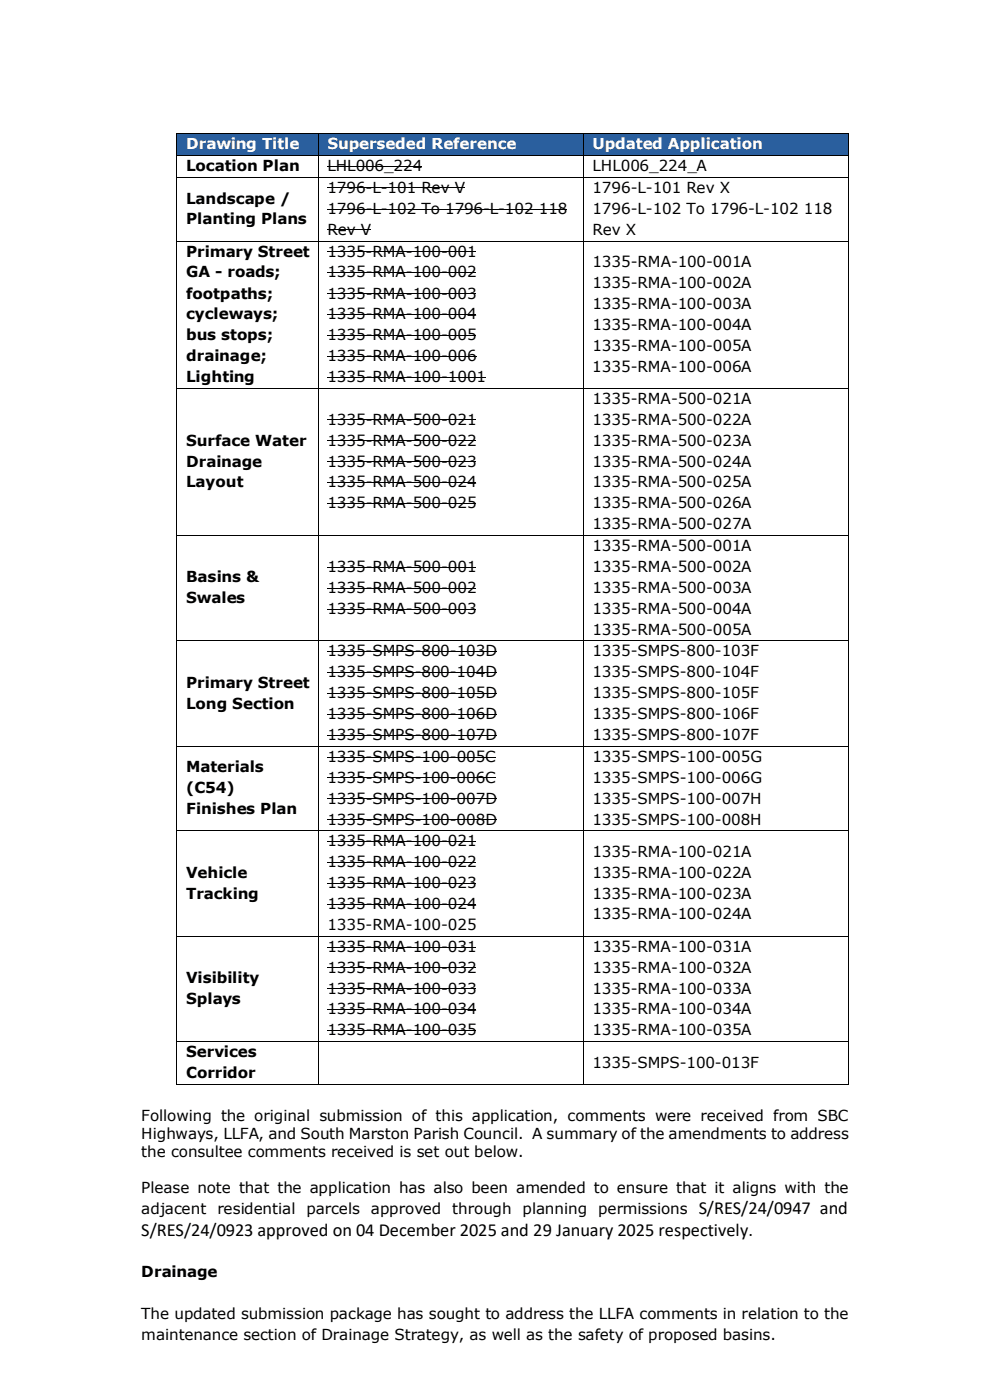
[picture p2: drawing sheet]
<svg xmlns="http://www.w3.org/2000/svg" width="210mm" height="297mm" viewBox="0 0 210 297" stroke-linecap="round" stroke-linejoin="round" font-family="sans-serif">
<defs><g id="words">
<g font-size="3.9">
<text x="148.3" y="257.6">S/RES/24/0947 and</text>
<text x="30" y="262.3">S/RES/24/0923 approved on 04 December 2025 and 29 January 2025 respectively.</text>
</g>
<g font-size="3.2" fill="#fff">
<text x="39.5" y="31.7">Drawing Title</text>
<text x="69.4" y="31.7">Superseded Reference</text>
<text x="125.6" y="31.7">Updated Application</text>
</g>
<g font-size="3.2">
<text x="39.5" y="36.3">Location Plan</text>
<text x="69.4" y="36.3">LHL006_224</text>
<text x="69.4" y="40.9">1796-L-101 Rev V</text>
<text x="125.6" y="36.3">LHL006_224_A</text>
<text x="125.6" y="40.9">1796-L-101 Rev X</text>
<text x="39.5" y="43.2">Landscape /</text>
<text x="39.5" y="47.6">Planting Plans</text>
<text x="69.4" y="45.4">1796-L-102 To 1796-L-102 118</text>
<text x="125.6" y="45.4">1796-L-102 To 1796-L-102 118</text>
<text x="69.4" y="49.8">Rev V</text>
<text x="125.6" y="49.8">Rev X</text>
<text x="39.5" y="54.4">Primary Street</text>
<text x="39.5" y="58.8">GA - roads;</text>
<text x="69.4" y="54.4">1335-RMA-100-001</text>
<text x="69.4" y="58.8">1335-RMA-100-002</text>
<text x="125.6" y="56.6">1335-RMA-100-001A</text>
<text x="39.5" y="63.3">footpaths;</text>
<text x="69.4" y="63.3">1335-RMA-100-003</text>
<text x="125.6" y="65.5">1335-RMA-100-003A</text>
<text x="125.6" y="61">1335-RMA-100-002A</text>
<text x="39.5" y="67.7">cycleways;</text>
<text x="69.4" y="67.7">1335-RMA-100-004</text>
<text x="125.6" y="69.9">1335-RMA-100-004A</text>
<text x="39.5" y="72.1">bus stops;</text>
<text x="39.5" y="76.6">drainage;</text>
<text x="69.4" y="72.1">1335-RMA-100-005</text>
<text x="69.4" y="76.6">1335-RMA-100-006</text>
<text x="125.6" y="74.4">1335-RMA-100-005A</text>
<text x="39.5" y="81">Lighting</text>
<text x="69.4" y="81">1335-RMA-100-1001</text>
<text x="125.6" y="78.8">1335-RMA-100-006A</text>
<text x="125.6" y="85.7">1335-RMA-500-021A</text>
<text x="39.5" y="94.6">Surface Water</text>
<text x="69.4" y="90.1">1335-RMA-500-021</text>
<text x="69.4" y="94.6">1335-RMA-500-022</text>
<text x="125.6" y="94.6">1335-RMA-500-023A</text>
<text x="125.6" y="90.1">1335-RMA-500-022A</text>
<text x="39.5" y="99">Drainage</text>
<text x="69.4" y="99">1335-RMA-500-023</text>
<text x="125.6" y="99">1335-RMA-500-024A</text>
<text x="39.5" y="103.4">Layout</text>
<text x="69.4" y="103.4">1335-RMA-500-024</text>
<text x="69.4" y="107.9">1335-RMA-500-025</text>
<text x="125.6" y="107.9">1335-RMA-500-026A</text>
<text x="125.6" y="103.4">1335-RMA-500-025A</text>
<text x="125.6" y="112.3">1335-RMA-500-027A</text>
<text x="125.6" y="116.9">1335-RMA-500-001A</text>
<text x="39.5" y="123.5">Basins &amp;</text>
<text x="69.4" y="121.3">1335-RMA-500-001</text>
<text x="69.4" y="125.8">1335-RMA-500-002</text>
<text x="125.6" y="125.8">1335-RMA-500-003A</text>
<text x="125.6" y="121.3">1335-RMA-500-002A</text>
<text x="39.5" y="128">Swales</text>
<text x="69.4" y="130.2">1335-RMA-500-003</text>
<text x="125.6" y="130.2">1335-RMA-500-004A</text>
<text x="125.6" y="134.6">1335-RMA-500-005A</text>
<text x="69.4" y="139.3">1335-SMPS-800-103D</text>
<text x="69.4" y="143.7">1335-SMPS-800-104D</text>
<text x="125.6" y="139.3">1335-SMPS-800-103F</text>
<text x="125.6" y="143.7">1335-SMPS-800-104F</text>
<text x="39.5" y="145.9">Primary Street</text>
<text x="69.4" y="148.2">1335-SMPS-800-105D</text>
<text x="125.6" y="148.2">1335-SMPS-800-105F</text>
<text x="39.5" y="150.4">Long Section</text>
<text x="69.4" y="152.6">1335-SMPS-800-106D</text>
<text x="125.6" y="152.6">1335-SMPS-800-106F</text>
<text x="69.4" y="157">1335-SMPS-800-107D</text>
<text x="69.4" y="161.6">1335-SMPS-100-005C</text>
<text x="125.6" y="157">1335-SMPS-800-107F</text>
<text x="125.6" y="161.6">1335-SMPS-100-005G</text>
<text x="39.5" y="163.8">Materials</text>
<text x="69.4" y="166">1335-SMPS-100-006C</text>
<text x="125.6" y="166">1335-SMPS-100-006G</text>
<text x="39.5" y="168.3">(C54)</text>
<text x="39.5" y="172.7">Finishes Plan</text>
<text x="69.4" y="170.5">1335-SMPS-100-007D</text>
<text x="125.6" y="170.5">1335-SMPS-100-007H</text>
<text x="69.4" y="174.9">1335-SMPS-100-008D</text>
<text x="69.4" y="179.6">1335-RMA-100-021</text>
<text x="125.6" y="174.9">1335-SMPS-100-008H</text>
<text x="69.4" y="184">1335-RMA-100-022</text>
<text x="125.6" y="181.8">1335-RMA-100-021A</text>
<text x="39.5" y="186.2">Vehicle</text>
<text x="39.5" y="190.7">Tracking</text>
<text x="69.4" y="188.5">1335-RMA-100-023</text>
<text x="125.6" y="190.7">1335-RMA-100-023A</text>
<text x="125.6" y="186.2">1335-RMA-100-022A</text>
<text x="69.4" y="192.9">1335-RMA-100-024</text>
<text x="69.4" y="197.3">1335-RMA-100-025</text>
<text x="125.6" y="195.1">1335-RMA-100-024A</text>
<text x="69.4" y="201.9">1335-RMA-100-031</text>
<text x="125.6" y="201.9">1335-RMA-100-031A</text>
<text x="39.5" y="208.5">Visibility</text>
<text x="69.4" y="206.3">1335-RMA-100-032</text>
<text x="125.6" y="206.3">1335-RMA-100-032A</text>
<text x="39.5" y="213">Splays</text>
<text x="69.4" y="210.8">1335-RMA-100-033</text>
<text x="69.4" y="215.2">1335-RMA-100-034</text>
<text x="125.6" y="215.2">1335-RMA-100-034A</text>
<text x="125.6" y="210.8">1335-RMA-100-033A</text>
<text x="69.4" y="219.6">1335-RMA-100-035</text>
<text x="125.6" y="219.6">1335-RMA-100-035A</text>
<text x="39.5" y="224.3">Services</text>
<text x="125.6" y="226.5">1335-SMPS-100-013F</text>
<text x="39.5" y="228.7">Corridor</text>
<text x="30" y="237.7">Following the original submission of this application, comments were received from SBC</text>
<text x="30" y="241.6">Highways, LLFA, and South Marston Parish Council. A summary of the amendments to address</text>
<text x="30" y="245.4">the consultee comments received is set out below.</text>
<text x="30" y="253.2">Please note that the application has also been amended to ensure that it aligns with the</text>
<text x="30" y="257.6">adjacent</text>
<text x="46.1" y="257.6">residential</text>
<text x="65" y="257.6">parcels</text>
<text x="78.7" y="257.6">approved</text>
<text x="95.9" y="257.6">through</text>
<text x="110.8" y="257.6">planning</text>
<text x="126.8" y="257.6">permissions</text>
<text x="30" y="270.9">Drainage</text>
<text x="30" y="279.8">The updated submission package has sought to address the LLFA comments in relation to the</text>
<text x="30" y="284.3">maintenance section of Drainage Strategy, as well as the safety of proposed basins.</text>
</g>
</g></defs>
<g fill="#2a5f9e">
<path d="M37.6 28.4h29.8v4.5h-29.8z" fill-rule="evenodd"/>
<path d="M67.6 28.4h56.1v4.5h-56.1z" fill-rule="evenodd"/>
<path d="M123.9 28.4h56v4.5h-56z" fill-rule="evenodd"/>
</g>
<g fill="#2a5f9e">
<path d="M39.5 28.4h26.1v4.5h-26.1z"/>
<path d="M69.4 28.4h52.4v4.5h-52.4z"/>
<path d="M125.6 28.4h52.5v4.5h-52.5z"/>
</g>
<g fill="#000">
<path d="M37.4 28.3h.2v.1h-.2zM37.4 32.9h.2v.2h-.2zM37.4 37.5h.2v.2h-.2zM67.4 28.3h.2v.1h-.2zM67.4 32.9h.2v.2h-.2zM67.4 37.5h.2v.2h-.2zM123.7 28.3h.2v.1h-.2zM123.7 32.9h.2v.2h-.2zM123.7 37.5h.2v.2h-.2zM179.9 28.3h.2v.1h-.2zM179.9 32.9h.2v.2h-.2zM179.9 37.5h.2v.2h-.2z"/>
<path d="M37.4 51.1h.2v.1h-.2zM67.4 51.1h.2v.1h-.2zM123.7 51.1h.2v.1h-.2zM179.9 51.1h.2v.1h-.2zM37.4 82.3h.2v.2h-.2zM67.4 82.3h.2v.2h-.2zM123.7 82.3h.2v.2h-.2zM179.9 82.3h.2v.2h-.2zM37.4 113.5h.2v.2h-.2zM67.4 113.5h.2v.2h-.2zM123.7 113.5h.2v.2h-.2zM179.9 113.5h.2v.2h-.2z"/>
<path d="M37.4 135.9h.2v.2h-.2zM67.4 135.9h.2v.2h-.2zM123.7 135.9h.2v.2h-.2zM179.9 135.9h.2v.2h-.2zM37.4 158.2h.2v.2h-.2zM67.4 158.2h.2v.2h-.2zM123.7 158.2h.2v.2h-.2zM179.9 158.2h.2v.2h-.2zM37.4 176.2h.2v.2h-.2zM67.4 176.2h.2v.2h-.2zM123.7 176.2h.2v.2h-.2zM179.9 176.2h.2v.2h-.2z"/>
<path d="M37.4 198.5h.2v.2h-.2zM67.4 198.5h.2v.2h-.2zM123.7 198.5h.2v.2h-.2zM179.9 198.5h.2v.2h-.2zM37.4 220.9h.2v.2h-.2zM37.4 230h.2v.1h-.2zM67.4 220.9h.2v.2h-.2zM67.4 230h.2v.1h-.2zM123.7 220.9h.2v.2h-.2zM123.7 230h.2v.1h-.2zM179.9 220.9h.2v.2h-.2zM179.9 230h.2v.1h-.2z"/>
</g>
<g fill="none" stroke="#000" stroke-width=".21">
<path d="M37.5 28.4v4.5M37.5 33.1v4.4M37.5 37.7v13.4M37.6 28.4h29.8M37.6 33h29.8M37.6 37.6h29.8M67.5 28.4v4.5M67.5 33.1v4.4M67.5 37.7v13.4M67.6 28.4h56.1M67.6 33h56.1M67.6 37.6h56.1"/>
<path d="M69.4 35.3h20.1M69.4 39.9h29.2M123.8 28.4v4.5M123.8 33.1v4.4M123.8 37.7v13.4M123.9 28.4h56M123.9 33h56M123.9 37.6h56M180 28.4v4.5M180 33.1v4.4M180 37.7v13.4M37.5 51.2v31.1"/>
<path d="M37.6 51.1h29.8M67.5 51.2v31.1M67.6 51.1h56.1M69.4 44.4h50.9M69.4 48.8h9.3M69.4 53.4h31.6M69.4 57.8h31.6M123.8 51.2v31.1M123.9 51.1h56M180 51.2v31.1M69.4 62.3h31.6M69.4 66.7h31.6"/>
<path d="M69.4 71.1h31.6M69.4 75.6h31.7M37.5 82.5v31M37.6 82.4h29.8M67.5 82.5v31M67.6 82.4h56.1M69.4 80h33.7M69.4 89.1h31.6M69.4 93.6h31.6M69.4 98h31.6M123.8 82.5v31M123.9 82.4h56"/>
<path d="M180 82.5v31M37.5 113.7v22.2M37.6 113.6h29.8M67.5 113.7v22.2M67.6 113.6h56.1M69.4 102.4h31.6M69.4 106.8h31.6M123.8 113.7v22.2M123.9 113.6h56M180 113.7v22.2M37.5 136.1v22.1M37.6 136h29.8"/>
<path d="M67.5 136.1v22.1M67.6 136h56.1M69.4 120.3h31.6M69.4 124.8h31.6M69.4 129.2h31.6M69.4 138.3h35.9M123.8 136.1v22.1M123.9 136h56M180 136.1v22.1M37.5 158.4v17.8M37.6 158.3h29.8M67.5 158.4v17.8"/>
<path d="M67.6 158.3h56.1M69.4 142.7h35.9M69.4 147.2h35.9M69.4 151.6h35.9M69.4 156h35.9M123.8 158.4v17.8M123.9 158.3h56M180 158.4v17.8M37.5 176.4v22.1M37.6 176.3h29.8M67.5 176.4v22.1M67.6 176.3h56.1"/>
<path d="M69.4 160.6h35.7M69.4 165h35.7M69.4 169.5h35.9M69.4 173.9h35.9M69.4 178.6h31.6M123.8 176.4v22.1M123.9 176.3h56M180 176.4v22.1M37.5 198.7v22.2M37.6 198.6h29.8M67.5 198.7v22.2M67.6 198.6h56.1"/>
<path d="M69.4 183h31.6M69.4 187.5h31.6M69.4 191.9h31.6M123.8 198.7v22.2M123.9 198.6h56M180 198.7v22.2M69.4 200.9h31.6M69.4 205.3h31.6M69.4 209.8h31.6M69.4 214.2h31.6M69.4 218.6h31.6M37.5 221.1v8.9"/>
<path d="M37.6 221h29.8M37.6 230h29.8M67.5 221.1v8.9M67.6 221h56.1M67.6 230h56.1M123.8 221.1v8.9M123.9 221h56M123.9 230h56M180 221.1v8.9"/>
</g>
<use href="#words"/>
</svg>
